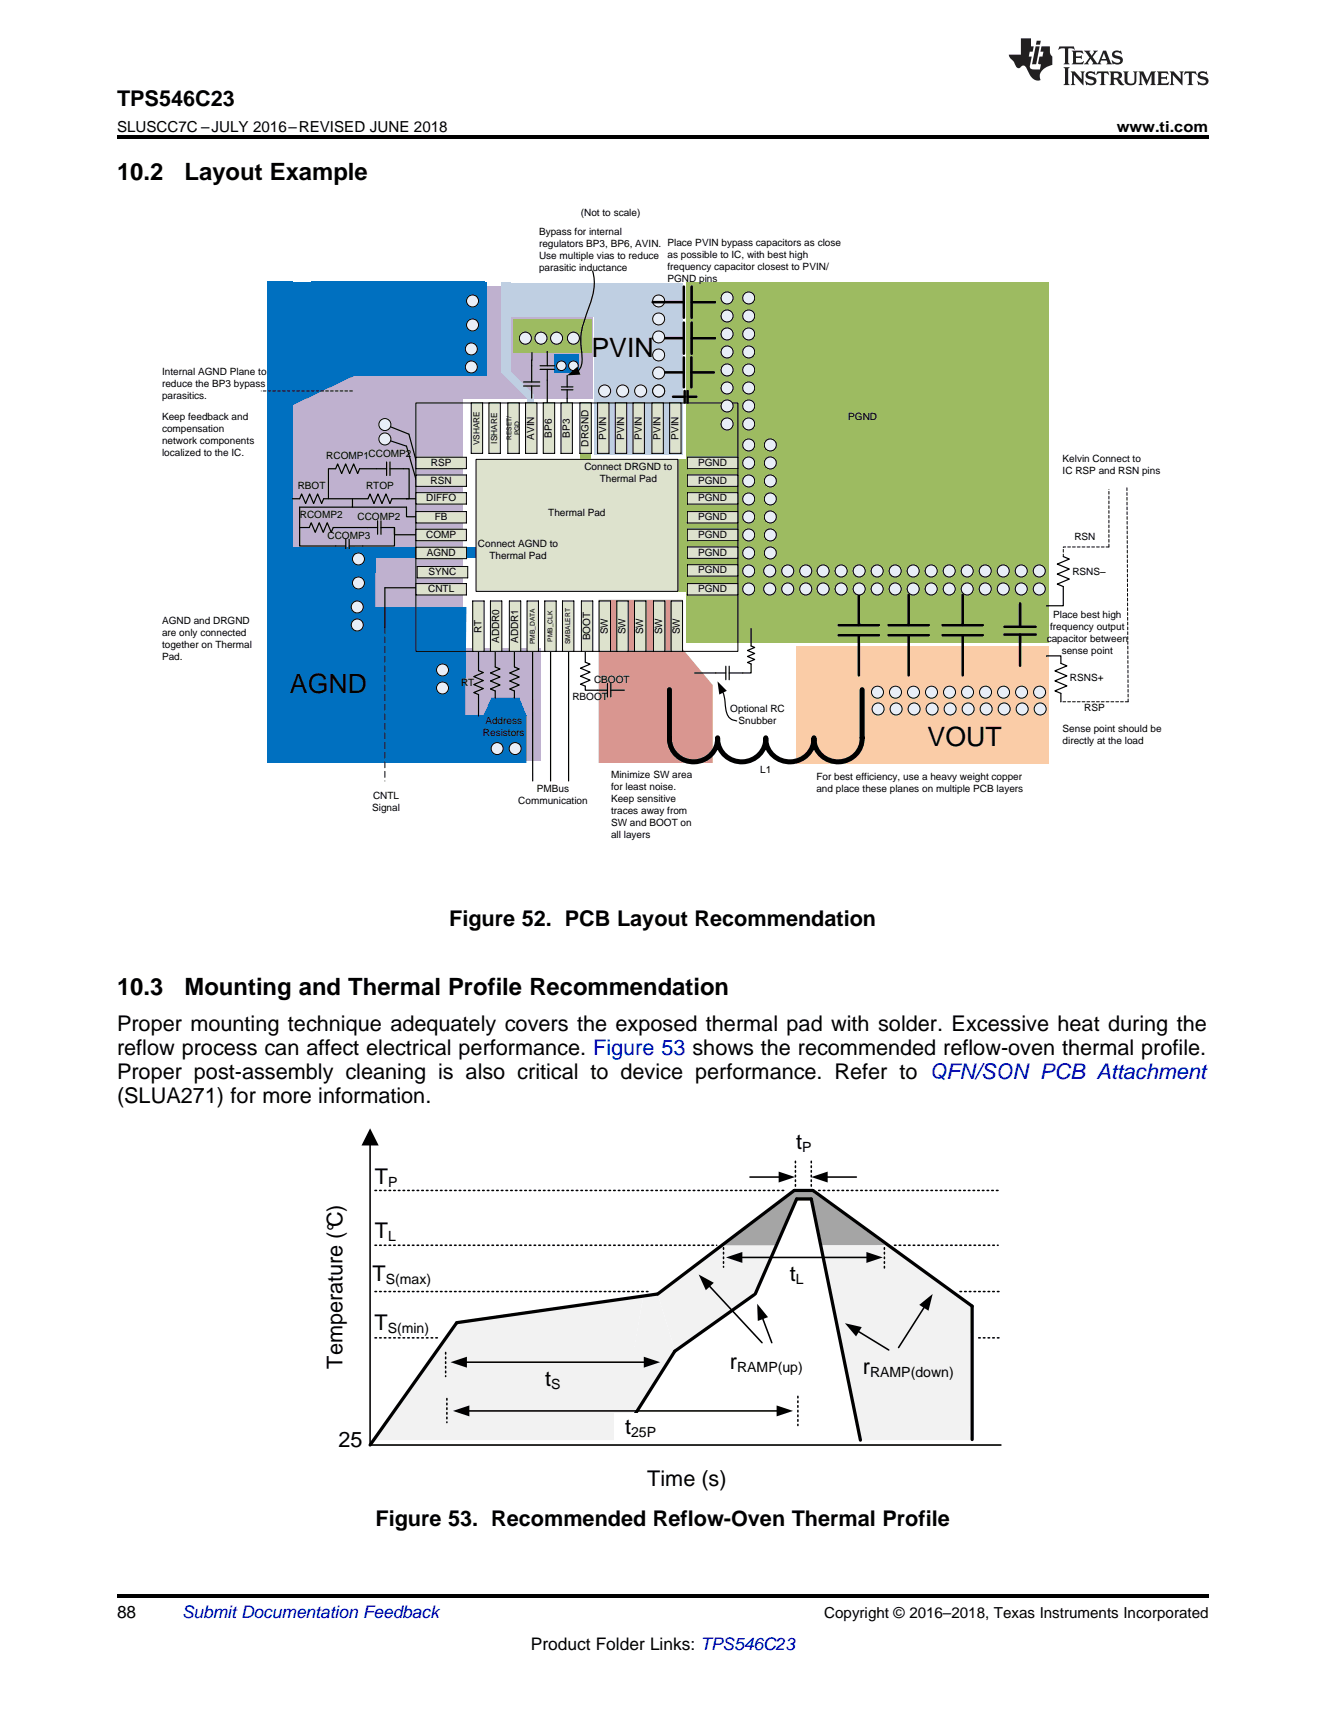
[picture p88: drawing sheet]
<svg xmlns="http://www.w3.org/2000/svg" width="216mm" height="279mm" viewBox="0 0 216 279" stroke-linecap="round" stroke-linejoin="round" font-family="sans-serif">
<defs><g id="words">
<g font-size="4.3">
<text x="96.3" y="58.1">PVIN</text>
<text x="47.2" y="112.8">AGND</text>
<text x="151" y="121.5">VOUT</text>
</g>
<g font-size="3.9">
<text x="19" y="29.3">10.2</text>
<text x="30.1" y="29.3">Layout Example</text>
<text x="19" y="162.1">10.3</text>
<text x="30.1" y="162.1">Mounting and Thermal Profile Recommendation</text>
</g>
<g font-size="3.5">
<text x="19" y="17.3">TPS546C23</text>
<text x="73.1" y="150.8">Figure 52. PCB Layout Recommendation</text>
<text x="19" y="168">Proper mounting technique adequately covers the exposed thermal pad with solder. Excessive heat during the</text>
<text x="19" y="171.9">reflow process can affect electrical performance. Figure 53 shows the recommended reflow-oven thermal profile.</text>
<text x="19" y="175.8">Proper post-assembly cleaning is also critical to device performance. Refer to QFN/SON PCB Attachment</text>
<text x="19" y="179.7">(SLUA271) for more information.</text>
<text x="129.6" y="187.3">t</text>
<text x="61.1" y="192.8">T</text>
<text x="61.1" y="201.7">T</text>
<text x="60.6" y="208.7">T</text>
<text x="128.6" y="208.7">t</text>
<text x="61" y="216.6">T</text>
<text x="55.8" y="223" transform="rotate(-90 55.8 223)">Temperature (°C)</text>
<text x="88.8" y="225.8">t</text>
<text x="118.8" y="223">r</text>
<text x="140.5" y="223.8">r</text>
<text x="101.8" y="233.7">t</text>
<text x="55.1" y="235.7">25</text>
<text x="105.4" y="242">Time (s)</text>
<text x="61.1" y="248.6">Figure 53. Recommended Reflow-Oven Thermal Profile</text>
</g>
<g font-size="2.8">
<text x="19" y="263.6">88</text>
<text x="86.4" y="268.9">Product Folder Links: TPS546C23</text>
</g>
<text font-size="2.8" fill="#0000c8" x="29.6" y="263.6">Submit Documentation Feedback</text>
<g font-size="2.5">
<text x="19" y="21.4">SLUSCC7C –JULY 2016–REVISED JUNE 2018</text>
<text x="181.8" y="21.4">www.ti.com</text>
<text x="134.2" y="263.6">Copyright © 2016–2018, Texas Instruments Incorporated</text>
</g>
<g font-size="2.3">
<text x="130.6" y="187.7">P</text>
<text x="63.2" y="193.3">P</text>
<text x="63.2" y="202.2">L</text>
<text x="62.8" y="209.2">S(max)</text>
<text x="129.6" y="209.2">L</text>
<text x="63.1" y="217.1">S(min)</text>
<text x="89.8" y="226.2">S</text>
<text x="120" y="223.5">RAMP(up)</text>
<text x="141.7" y="224.3">RAMP(down)</text>
<text x="102.8" y="234.2">25P</text>
</g>
<g font-size="1.6">
<text x="94.6" y="35.1">(Not to scale)</text>
<text x="87.8" y="38.3">Bypass for internal</text>
<text x="87.8" y="40.2">regulators BP3, BP6, AVIN. Place PVIN bypass capacitors as close</text>
<text x="108.7" y="42">as possible to IC, with best high</text>
<text x="87.8" y="42.2">Use multiple vias to reduce</text>
<text x="87.8" y="44.1">parasitic inductance</text>
<text x="108.7" y="43.9">frequency capacitor closest to PVIN/</text>
<text x="108.7" y="45.9">PGND pins</text>
<text x="26.4" y="61.1">Internal AGND Plane to</text>
<text x="26.4" y="63">reduce the BP3 bypass</text>
<text x="26.4" y="65">parasitics.</text>
<text x="26.4" y="68.4">Keep feedback and</text>
<text x="26.4" y="70.3">compensation</text>
<text x="87" y="71.7" transform="rotate(-90 87 71.7)">AVIN</text>
<text x="89.9" y="71.3" transform="rotate(-90 89.9 71.3)">BP6</text>
<text x="92.8" y="71.3" transform="rotate(-90 92.8 71.3)">BP3</text>
<text x="98.7" y="71.7" transform="rotate(-90 98.7 71.7)">PVIN</text>
<text x="101.6" y="71.7" transform="rotate(-90 101.6 71.7)">PVIN</text>
<text x="104.5" y="71.7" transform="rotate(-90 104.5 71.7)">PVIN</text>
<text x="107.6" y="71.7" transform="rotate(-90 107.6 71.7)">PVIN</text>
<text x="110.4" y="71.7" transform="rotate(-90 110.4 71.7)">PVIN</text>
<text x="138.1" y="68.4">PGND</text>
<text x="26.4" y="72.3">network components</text>
<text x="26.4" y="74.2">localized to the IC.</text>
<text x="53.1" y="74.7">RCOMP1CCOMP2</text>
<text x="70.2" y="75.9">RSP</text>
<text x="95.2" y="76.5">Connect DRGND to</text>
<text x="95.8" y="72.7" transform="rotate(-90 95.8 72.7)">DRGND</text>
<text x="113.7" y="75.9">PGND</text>
<text x="173" y="75.2">Kelvin Connect to</text>
<text x="173" y="77.2">IC RSP and RSN pins</text>
<text x="48.5" y="79.7">RBOT</text>
<text x="59.6" y="79.7">RTOP</text>
<text x="69.4" y="81.7">DIFFO</text>
<text x="70.1" y="78.8">RSN</text>
<text x="97.6" y="78.5">Thermal Pad</text>
<text x="113.7" y="78.8">PGND</text>
<text x="113.7" y="81.7">PGND</text>
<text x="48.8" y="84.4">RCOMP2</text>
<text x="53.3" y="87.8">CCOMP3</text>
<text x="58.2" y="84.7">CCOMP2</text>
<text x="69.4" y="87.6">COMP</text>
<text x="70.8" y="84.8">FB</text>
<text x="77.8" y="89.1">Connect AGND to</text>
<text x="89.3" y="84.1">Thermal Pad</text>
<text x="113.7" y="84.8">PGND</text>
<text x="113.7" y="87.6">PGND</text>
<text x="174.9" y="87.9">RSN</text>
<text x="69.5" y="90.6">AGND</text>
<text x="69.8" y="93.7">SYNC</text>
<text x="79.7" y="91">Thermal Pad</text>
<text x="113.7" y="90.5">PGND</text>
<text x="113.7" y="93.4">PGND</text>
<text x="174.6" y="93.6">RSNS±</text>
<text x="26.4" y="101.6">AGND and DRGND</text>
<text x="69.7" y="96.5">CNTL</text>
<text x="113.7" y="96.5">PGND</text>
<text x="171.5" y="100.6">Place best high</text>
<text x="26.4" y="103.6">are only connected</text>
<text x="26.4" y="105.5">together on Thermal</text>
<text x="26.4" y="107.5">Pad.</text>
<text x="78.4" y="103.1" transform="rotate(-90 78.4 103.1)">RT</text>
<text x="81.3" y="104.8" transform="rotate(-90 81.3 104.8)">ADDR0</text>
<text x="84.3" y="104.8" transform="rotate(-90 84.3 104.8)">ADDR1</text>
<text x="96.1" y="104.3" transform="rotate(-90 96.1 104.3)">BOOT</text>
<text x="99" y="103.3" transform="rotate(-90 99 103.3)">SW</text>
<text x="101.8" y="103.3" transform="rotate(-90 101.8 103.3)">SW</text>
<text x="104.7" y="103.3" transform="rotate(-90 104.7 103.3)">SW</text>
<text x="107.8" y="103.3" transform="rotate(-90 107.8 103.3)">SW</text>
<text x="110.7" y="103.3" transform="rotate(-90 110.7 103.3)">SW</text>
<text x="170.4" y="104.5">capacitor between</text>
<text x="171" y="102.6">frequency output</text>
<text x="172.9" y="106.5">sense point</text>
<text x="75.1" y="111.7">RT</text>
<text x="96.7" y="111.3">CBOOT</text>
<text x="174.2" y="111">RSNS+</text>
<text x="78.6" y="120">Resistors</text>
<text x="79" y="118">Address</text>
<text x="93.2" y="114">RBOOT</text>
<text x="118.9" y="116.1">Optional RC</text>
<text x="120.3" y="118">Snubber</text>
<text x="173" y="119.2">Sense point should be</text>
<text x="176.5" y="115.9">RSP</text>
<text x="123.8" y="125.9">L1</text>
<text x="173" y="121.2">directly at the load</text>
<text x="60.7" y="130.1">CNTL</text>
<text x="84.4" y="130.9">Communication</text>
<text x="87.4" y="129">PMBus</text>
<text x="99.5" y="126.8">Minimize SW area</text>
<text x="99.5" y="128.8">for least noise.</text>
<text x="99.5" y="130.7">Keep sensitive</text>
<text x="132.9" y="127">For best efficiency, use a heavy weight copper</text>
<text x="132.9" y="129">and place these planes on multiple PCB layers</text>
<text x="60.6" y="132.1">Signal</text>
<text x="99.5" y="132.7">traces away from</text>
<text x="99.5" y="134.6">SW and BOOT on</text>
<text x="99.5" y="136.6">all layers</text>
</g>
<g font-size="1.4">
<text x="78.1" y="72.5" transform="rotate(-90 78.1 72.5)">VSHARE</text>
<text x="80.9" y="72.3" transform="rotate(-90 80.9 72.3)">ISHARE</text>
</g>
<g font-size="1.1">
<text x="83.3" y="71.7" transform="rotate(-90 83.3 71.7)">RESET/</text>
<text x="84.6" y="70.9" transform="rotate(-90 84.6 70.9)">PGD</text>
<text x="87.1" y="104.9" transform="rotate(-90 87.1 104.9)">PMB_DATA</text>
<text x="90" y="104.5" transform="rotate(-90 90 104.5)">PMB_CLK</text>
<text x="92.8" y="104.9" transform="rotate(-90 92.8 104.9)">SMBALERT</text>
</g>
</g></defs>
<path d="M19 259.7h177.8v.5h-177.8z" fill="#000"/>
<path d="M132.1 189.2v4.2" fill="none" stroke="#000" stroke-width=".25" stroke-dasharray=".3 .5"/>
<g fill="#f2f2f2">
<path d="M133.7 202.4h8.9l15.7 32.2h-18.2z" fill-rule="evenodd"/>
<path d="M111.9 207.2l6.1-4.5 8.1 .2-3.1 7.9z" fill-rule="evenodd"/>
</g>
<g fill="#a5a5a5">
<path d="M132.5 194.3l11.7 8.6h-10.3l-1.8-7.8z" fill-rule="evenodd"/>
<path d="M129.3 194.1h3.2v1.2h-3.2z" fill-rule="evenodd"/>
<path d="M117.8 202.9l11.5-8.8 .4 1.2-3.6 7.6z" fill-rule="evenodd"/>
</g>
<g fill="#f2f2f2">
<path d="M133.7 202.9h10.7l13.7 9.9-.2 21.8z" fill-rule="evenodd"/>
<path d="M107.1 210.8l10.3-7.9 5.6 7.9-13.1 9.1z" fill-rule="evenodd"/>
<path d="M104.7 211.4l2.4-.6 2.8 9.1-9.2 13.9z" fill-rule="evenodd"/>
<path d="M74.5 215.6l30.2-4.4-4 23.4h-39.6z" fill-rule="evenodd"/>
</g>
<path d="M60.3 235.4h102.7" fill="none" stroke="#000" stroke-width=".26"/>
<path d="M132.3 193.9h-3l-22.2 16.9M132.4 194l25.9 18.8v21.7M74.3 215.6l-14 19.8M107 210.8l-32.7 4.7M122.8 210.9l-12.9 9.2-9.2 14.5M123 210.8l6.7-15.5h2.4l8 39.3" fill="none" stroke="#000" stroke-width=".53"/>
<path d="M61.1 193.9h66.8M61.1 218h10.6M61.1 210.4h44.8M61.1 202.9h55.6M117.8 203.3v3.1M144 203.3v3.4M72.8 227.8v4" fill="none" stroke="#000" stroke-width=".25" stroke-dasharray=".3 .5"/>
<path d="M75.8 221.9h29.2M76.2 229.9h50.5" fill="none" stroke="#000" stroke-width=".25"/>
<path d="M73.4 221.9l2.6-.9v1.8zM73.8 229.9l2.6-.9v1.7zM104.8 221l2.7 .9-2.7 .9zM126.5 229l2.6 .9-2.6 .8z" fill="#000"/>
<path d="M116.9 219.8h15.7v4.2h-15.7z" fill-rule="evenodd" fill="#fff"/>
<path d="M120.6 204.9h20.7" fill="none" stroke="#000" stroke-width=".25"/>
<path d="M118.2 204.9l2.7-.9v1.7zM141.1 204l2.6 .9-2.6 .8z" fill="#000"/>
<path d="M99.9 230.3h8.8v4.7h-8.8z" fill-rule="evenodd" fill="#fff"/>
<path d="M129.5 189.2v4.1" fill="none" stroke="#000" stroke-width=".25" stroke-dasharray=".3 .5"/>
<path d="M122.1 191.8h4.9" fill="none" stroke="#000" stroke-width=".25"/>
<path d="M126.8 190.9l2.6 .9-2.6 .8z" fill="#000"/>
<path d="M126.9 183.8h8v4.8h-8z" fill-rule="evenodd" fill="#fff"/>
<path d="M134.5 191.8h4.9" fill="none" stroke="#000" stroke-width=".25"/>
<path d="M132.1 191.8l2.7-.9v1.7z" fill="#000"/>
<path d="M126.5 205.3h6.4v4.7h-6.4z" fill-rule="evenodd" fill="#fff"/>
<path d="M133.3 193.9h29.4M145.6 202.9h16.9M162.7 210.4h-6.4M162.7 218h-3.6M72.6 220.3v4M129.9 227.5v4.7" fill="none" stroke="#000" stroke-width=".25" stroke-dasharray=".3 .5"/>
<path d="M60.3 186.3v49.1M115.4 209.4l8.7 9.3M124.1 214.7l1.6 4M139.7 216.8l5 3.1M150.5 212.9l-4.2 6.6" fill="none" stroke="#000" stroke-width=".25"/>
<path d="M60.3 183.8l1.4 2.8h-2.8zM113.8 207.6l2.4 1.4-1.3 1.2zM123.3 212.4l1.8 2.2-1.7 .6zM137.6 215.6l2.7 .6-.9 1.5zM149.7 212.6l2.2-1.8-.7 2.7z" fill="#000"/>
<g fill="#bfb1cf">
<path d="M49.6 105.5h38.5v18.4h-38.5z" fill-rule="evenodd"/>
<path d="M46.7 58.7h28.7v45.1h-28.7z" fill-rule="evenodd"/>
<path d="M45.2 46.7h51.3v18.4h-51.3z" fill-rule="evenodd"/>
</g>
<circle cx="93.9" cy="85.8" r=".98" fill="#e8eef7"/>
<circle cx="93.9" cy="85.8" r=".98" fill="none" stroke="#000" stroke-width=".16"/>
<circle cx="98.7" cy="85.8" r=".98" fill="#e8eef7"/>
<circle cx="98.7" cy="85.8" r=".98" fill="none" stroke="#000" stroke-width=".16"/>
<path d="M107.2 74.8h5.7v21.5h-5.7z" fill-rule="evenodd" fill="#9dbb61"/>
<path d="M129.7 105.3h41.1v19.2h-41.1z" fill-rule="evenodd" fill="#facca7"/>
<path d="M90.2 57.8h3.9v3h-3.9z" fill-rule="evenodd" fill="#0070c0"/>
<path d="M96.8 46.1h14.4v28h-14.4z" fill-rule="evenodd" fill="#bfcfe2"/>
<g fill="#9dbb61">
<path d="M83.6 52h12.7v5.4h-12.7z" fill-rule="evenodd"/>
<path d="M111.7 46.1h59.1v58.7h-59.1z" fill-rule="evenodd"/>
</g>
<path d="M57.4 89.1h21.5v1.8h-21.5z" fill-rule="evenodd" fill="#0070c0"/>
<path d="M85.9 64.3h1v3.3h-1z" fill-rule="evenodd" fill="#bfcfe2"/>
<path d="M94.5 65.6h1.8v11.8h-1.8z" fill-rule="evenodd" fill="#9dbb61"/>
<path d="M97.5 97.7h13.7v8l4.8 5.9v12.7h-18.5z" fill-rule="evenodd" fill="#d99690"/>
<g fill="none" stroke="#000" stroke-width=".2">
<path d="M87.9 59.6h2.4M89.1 57.2v2.4M87.9 60.2h2.4M89.1 60.2l-.1 5.4M91.4 63h1.9M91.4 63.5h1.9M92.3 63.5l.1 2.1M92.3 61.2v1.8M80.6 108.7l.8 .3-1.5 .6 1.5 .7-1.5 .6 1.5 .7-1.5 .6 .7 .4M83.8 108.7l.7 .3-1.5 .6 1.5 .7-1.5 .6 1.5 .7-1.5 .6 .8 .4M95.3 106.1v1.8l.8 .3-1.6 .7 1.6 .6-1.6 .7 1.6 .6-1.6 .7 .8 .3v.6h3.6M98.9 111.3v2.2"/>
<path d="M99.5 111.3v2.2M99.5 112.4h2.2M116.5 109.6h1.7M118.2 108.5v2.2M118.7 108.5v2.2M122.3 102.4v2.8l.6 .3-1.2 .5 1.2 .5-1.2 .4 1.2 .5-1.2 .5 .6 .3v1.4h-3.6"/>
</g>
<path d="M109 112.4v7.8a3.9 3.9 0 0 0 3.9 3.9 3.9 3.9 0 0 0 3.9-3.9 3.9 3.9 0 0 0 4 3.9 3.9 3.9 0 0 0 3.9-3.9 3.9 3.9 0 0 0 3.9 3.9 3.9 3.9 0 0 0 3.9-3.9 3.9 3.9 0 0 0 3.9 3.9 3.9 3.9 0 0 0 4-3.9v-7.8" fill="none" stroke="#000" stroke-width=".81"/>
<circle cx="62.7" cy="69.2" r=".98" fill="#e8eef7"/>
<circle cx="62.7" cy="69.2" r=".98" fill="none" stroke="#000" stroke-width=".16"/>
<path d="M54.7 76.4l.3-.8 .6 1.5 .7-1.5 .6 1.5 .7-1.5 .6 1.5 .4-.7h4.3M62.9 75.3v2.2M63.5 75.3v2.2M63.5 76.4h2.2M66.6 70.7l1.1 4.3M48.8 81.3l.3-.8 .7 1.5 .6-1.5 .7 1.5 .6-1.5 .7 1.5 .3-.7h7.2l.3-.8 .7 1.5 .6-1.5 .7 1.5 .6-1.5 .7 1.5 .3-.7M50.3 85.9l.4-.7 .6 1.5 .7-1.5 .6 1.5 .7-1.5 .6 1.5 .4-.8M59.8 85.9h1.7M61.5 84.8v2.2M62 84.8v2.2M62 85.9h2.2M64.2 87.1h3.5" fill="none" stroke="#000" stroke-width=".2"/>
<path d="M43.5 89.1h14.5l1.1 3.9h2v5.9h14.8l-.2 17.6h10v7.8h-42.2z" fill-rule="evenodd" fill="#0070c0"/>
<path d="M62.7 95.8l-.1 6.4M77.9 109.2l.8 .4-1.6 .6 1.6 .7-1.6 .6 1.6 .7-1.6 .6 .8 .4M81 106.1h-.4v2.6M83.8 106.1v2.6" fill="none" stroke="#000" stroke-width=".2"/>
<path d="M80 113.6h4.5l1.2 3h-7z" fill-rule="evenodd" fill="#0070c0"/>
<path d="M62.7 95.8h5M173.1 90.7l1 .4-2 .8 2 .8-2 .8 2 .8-2 .9 1 .4v3.1h-2.7M77.9 106.1v3.1M80.6 112.6v1.1M83.8 112.6v1.1M170.4 106.9h2.3v1.2l1 .4-1.9 .8 1.9 .8-1.9 .8 1.9 .8-1.9 .9 .9 .4v1.3" fill="none" stroke="#000" stroke-width=".2"/>
<path d="M62.7 102.2v25" fill="none" stroke="#000" stroke-width=".16" stroke-dasharray="1 .6"/>
<path d="M106.3 55.1h5M111.3 52.6v5M111.3 58.2v4.9M112.6 58.2v4.9M112.6 52.6v5M112.6 55.1h3.8M106.5 60.7h4.8M112.6 60.7h3.6M139.8 96.9v4.9M136.6 103.5h6.5M136.6 101.8h6.5M139.8 103.5v6.5" fill="none" stroke="#000" stroke-width=".41"/>
<g fill="#bfcfe2">
<path d="M82.6 46.1h14.7v5.5h-14.7z" fill-rule="evenodd"/>
<path d="M81.6 46.1h1.6v14.7h-1.6z" fill-rule="evenodd"/>
<path d="M81.6 60.7l.9-.9 4.4 4.5-.8 .8z" fill-rule="evenodd"/>
</g>
<circle cx="88.1" cy="55.1" r=".98" fill="#e8eef7"/>
<circle cx="88.1" cy="55.1" r=".98" fill="none" stroke="#000" stroke-width=".16"/>
<circle cx="90.6" cy="55.1" r=".98" fill="#e8eef7"/>
<circle cx="90.6" cy="55.1" r=".98" fill="none" stroke="#000" stroke-width=".16"/>
<circle cx="93.4" cy="59.6" r=".78" fill="#e8eef7"/>
<circle cx="93.4" cy="59.6" r=".78" fill="none" stroke="#000" stroke-width=".16"/>
<circle cx="93.4" cy="55.1" r=".98" fill="#e8eef7"/>
<circle cx="93.4" cy="55.1" r=".98" fill="none" stroke="#000" stroke-width=".16"/>
<circle cx="91.4" cy="59.6" r=".78" fill="#e8eef7"/>
<circle cx="91.4" cy="59.6" r=".78" fill="none" stroke="#000" stroke-width=".16"/>
<g fill="#0070c0">
<path d="M47.4 59.4l11.2 1.4-13.9 6.6z"/>
<path d="M43.5 45.9h4.1v46.1h-4.1z" fill-rule="evenodd"/>
<path d="M46.4 45.9h32.9v15.3h-32.9z" fill-rule="evenodd"/>
</g>
<path d="M62.7 71.5l3.5 1.2M63.6 69.6l3 1.1" fill="none" stroke="#000" stroke-width=".2"/>
<circle cx="76.7" cy="56.9" r=".98" fill="#e8eef7"/>
<circle cx="76.7" cy="56.9" r=".98" fill="none" stroke="#000" stroke-width=".16"/>
<path d="M50.7 45.9h28.2v9h-28.2z" fill-rule="evenodd" fill="#0070c0"/>
<circle cx="76.7" cy="59.8" r=".98" fill="#e8eef7"/>
<circle cx="76.7" cy="59.8" r=".98" fill="none" stroke="#000" stroke-width=".16"/>
<path d="M65.7 76.4h.9v4.9h-.4M47.6 81.3h1.2M54.3 85.9h5.5" fill="none" stroke="#000" stroke-width=".2"/>
<circle cx="134" cy="96" r=".98" fill="#e8eef7"/>
<circle cx="134" cy="96" r=".98" fill="none" stroke="#000" stroke-width=".16"/>
<circle cx="137" cy="96" r=".98" fill="#e8eef7"/>
<circle cx="137" cy="96" r=".98" fill="none" stroke="#000" stroke-width=".16"/>
<circle cx="139.9" cy="96" r=".98" fill="#e8eef7"/>
<circle cx="139.9" cy="96" r=".98" fill="none" stroke="#000" stroke-width=".16"/>
<circle cx="142.8" cy="96" r=".98" fill="#e8eef7"/>
<circle cx="142.8" cy="96" r=".98" fill="none" stroke="#000" stroke-width=".16"/>
<circle cx="145.8" cy="96" r=".98" fill="#e8eef7"/>
<circle cx="145.8" cy="96" r=".98" fill="none" stroke="#000" stroke-width=".16"/>
<circle cx="148.7" cy="96" r=".98" fill="#e8eef7"/>
<circle cx="148.7" cy="96" r=".98" fill="none" stroke="#000" stroke-width=".16"/>
<circle cx="151.6" cy="96" r=".98" fill="#e8eef7"/>
<circle cx="151.6" cy="96" r=".98" fill="none" stroke="#000" stroke-width=".16"/>
<circle cx="154.6" cy="96" r=".98" fill="#e8eef7"/>
<circle cx="154.6" cy="96" r=".98" fill="none" stroke="#000" stroke-width=".16"/>
<circle cx="157.5" cy="96" r=".98" fill="#e8eef7"/>
<circle cx="157.5" cy="96" r=".98" fill="none" stroke="#000" stroke-width=".16"/>
<circle cx="160.4" cy="96" r=".98" fill="#e8eef7"/>
<circle cx="160.4" cy="96" r=".98" fill="none" stroke="#000" stroke-width=".16"/>
<circle cx="163.4" cy="96" r=".98" fill="#e8eef7"/>
<circle cx="163.4" cy="96" r=".98" fill="none" stroke="#000" stroke-width=".16"/>
<circle cx="166.3" cy="96" r=".98" fill="#e8eef7"/>
<circle cx="166.3" cy="96" r=".98" fill="none" stroke="#000" stroke-width=".16"/>
<circle cx="121.9" cy="66.1" r=".98" fill="#e8eef7"/>
<circle cx="121.9" cy="66.1" r=".98" fill="none" stroke="#000" stroke-width=".16"/>
<circle cx="121.9" cy="63.2" r=".98" fill="#e8eef7"/>
<circle cx="121.9" cy="63.2" r=".98" fill="none" stroke="#000" stroke-width=".16"/>
<path d="M180.6 89.1h-7.5v1.6M183.7 114.3h-11" fill="none" stroke="#000" stroke-width=".16" stroke-dasharray=".5 .3"/>
<circle cx="107.2" cy="57.8" r=".98" fill="#e8eef7"/>
<circle cx="107.2" cy="57.8" r=".98" fill="none" stroke="#000" stroke-width=".16"/>
<circle cx="107.2" cy="60.8" r=".98" fill="#e8eef7"/>
<circle cx="107.2" cy="60.8" r=".98" fill="none" stroke="#000" stroke-width=".16"/>
<circle cx="107.2" cy="54.9" r=".98" fill="#e8eef7"/>
<circle cx="107.2" cy="54.9" r=".98" fill="none" stroke="#000" stroke-width=".16"/>
<circle cx="107.2" cy="52" r=".98" fill="#e8eef7"/>
<circle cx="107.2" cy="52" r=".98" fill="none" stroke="#000" stroke-width=".16"/>
<circle cx="98.4" cy="63.7" r=".98" fill="#e8eef7"/>
<circle cx="98.4" cy="63.7" r=".98" fill="none" stroke="#000" stroke-width=".16"/>
<circle cx="101.4" cy="63.7" r=".98" fill="#e8eef7"/>
<circle cx="101.4" cy="63.7" r=".98" fill="none" stroke="#000" stroke-width=".16"/>
<circle cx="104.3" cy="63.7" r=".98" fill="#e8eef7"/>
<circle cx="104.3" cy="63.7" r=".98" fill="none" stroke="#000" stroke-width=".16"/>
<circle cx="107.2" cy="63.7" r=".98" fill="#e8eef7"/>
<circle cx="107.2" cy="63.7" r=".98" fill="none" stroke="#000" stroke-width=".16"/>
<circle cx="107.2" cy="63.7" r=".98" fill="#e8eef7"/>
<circle cx="107.2" cy="63.7" r=".98" fill="none" stroke="#000" stroke-width=".16"/>
<path d="M96.5 44.1a9.4 9.4 0 0 1-.7 6.2 12.5 12.5 0 0 0-1 7.9 2.66 2.66 0 0 1-.7 2.3M54.7 76.4h-1.2v4.9M48.8 82.6v6.4h7.5M48.8 85.9h1.5M56.3 87.9v2.2M56.9 87.9v2.2M64.2 85.9v3.1h-7.3M66.2 82.6v1.6h1.5M86.7 106.1v21.1M89.6 106.1v21.1M92.6 106.1v21.1M117.7 112.7l.3 1.2a6.5 6.5 0 0 0 .7 2.9l.3 .3 .9 .4" fill="none" stroke="#000" stroke-width=".2"/>
<path d="M92.3 61.2l1.7-1.4 .5 1.2zM116.8 111l1.5 1.5-1.2 .7z" fill="#000"/>
<path d="M180.6 89.1v-9.4M183.7 114.3l-.2-35" fill="none" stroke="#000" stroke-width=".16" stroke-dasharray=".5 .3"/>
<circle cx="76.9" cy="49" r=".98" fill="#e8eef7"/>
<circle cx="76.9" cy="49" r=".98" fill="none" stroke="#000" stroke-width=".16"/>
<circle cx="76.9" cy="52.9" r=".98" fill="#e8eef7"/>
<g fill="none" stroke="#000" stroke-width=".16">
<path d="M67.7 65.6h52.4v40.5h-52.4z"/>
<circle cx="76.9" cy="52.9" r=".98"/>
</g>
<path d="M63.8 81.3h3.9" fill="none" stroke="#000" stroke-width=".2"/>
<circle cx="107.2" cy="49" r=".98" fill="#e8eef7"/>
<circle cx="107.2" cy="49" r=".98" fill="none" stroke="#000" stroke-width=".16"/>
<circle cx="121.9" cy="57.3" r=".98" fill="#e8eef7"/>
<circle cx="121.9" cy="57.3" r=".98" fill="none" stroke="#000" stroke-width=".16"/>
<circle cx="121.9" cy="60.3" r=".98" fill="#e8eef7"/>
<circle cx="121.9" cy="60.3" r=".98" fill="none" stroke="#000" stroke-width=".16"/>
<circle cx="121.9" cy="54.4" r=".98" fill="#e8eef7"/>
<circle cx="121.9" cy="54.4" r=".98" fill="none" stroke="#000" stroke-width=".16"/>
<circle cx="121.9" cy="51.5" r=".98" fill="#e8eef7"/>
<circle cx="121.9" cy="51.5" r=".98" fill="none" stroke="#000" stroke-width=".16"/>
<circle cx="121.9" cy="48.5" r=".98" fill="#e8eef7"/>
<circle cx="121.9" cy="48.5" r=".98" fill="none" stroke="#000" stroke-width=".16"/>
<circle cx="121.9" cy="69.1" r=".98" fill="#e8eef7"/>
<circle cx="121.9" cy="69.1" r=".98" fill="none" stroke="#000" stroke-width=".16"/>
<circle cx="134" cy="93" r=".98" fill="#e8eef7"/>
<circle cx="134" cy="93" r=".98" fill="none" stroke="#000" stroke-width=".16"/>
<circle cx="137" cy="93" r=".98" fill="#e8eef7"/>
<circle cx="137" cy="93" r=".98" fill="none" stroke="#000" stroke-width=".16"/>
<circle cx="139.9" cy="93" r=".98" fill="#e8eef7"/>
<circle cx="139.9" cy="93" r=".98" fill="none" stroke="#000" stroke-width=".16"/>
<circle cx="142.8" cy="93" r=".98" fill="#e8eef7"/>
<circle cx="142.8" cy="93" r=".98" fill="none" stroke="#000" stroke-width=".16"/>
<circle cx="145.8" cy="93" r=".98" fill="#e8eef7"/>
<circle cx="145.8" cy="93" r=".98" fill="none" stroke="#000" stroke-width=".16"/>
<circle cx="148.7" cy="93" r=".98" fill="#e8eef7"/>
<circle cx="148.7" cy="93" r=".98" fill="none" stroke="#000" stroke-width=".16"/>
<circle cx="151.6" cy="93" r=".98" fill="#e8eef7"/>
<circle cx="151.6" cy="93" r=".98" fill="none" stroke="#000" stroke-width=".16"/>
<circle cx="154.6" cy="93" r=".98" fill="#e8eef7"/>
<circle cx="154.6" cy="93" r=".98" fill="none" stroke="#000" stroke-width=".16"/>
<circle cx="157.5" cy="93" r=".98" fill="#e8eef7"/>
<circle cx="157.5" cy="93" r=".98" fill="none" stroke="#000" stroke-width=".16"/>
<circle cx="160.4" cy="93" r=".98" fill="#e8eef7"/>
<circle cx="160.4" cy="93" r=".98" fill="none" stroke="#000" stroke-width=".16"/>
<circle cx="163.4" cy="93" r=".98" fill="#e8eef7"/>
<circle cx="163.4" cy="93" r=".98" fill="none" stroke="#000" stroke-width=".16"/>
<circle cx="166.3" cy="93" r=".98" fill="#e8eef7"/>
<circle cx="166.3" cy="93" r=".98" fill="none" stroke="#000" stroke-width=".16"/>
<circle cx="143" cy="115.5" r=".98" fill="#e8eef7"/>
<circle cx="143" cy="115.5" r=".98" fill="none" stroke="#000" stroke-width=".16"/>
<circle cx="145.9" cy="115.5" r=".98" fill="#e8eef7"/>
<circle cx="145.9" cy="115.5" r=".98" fill="none" stroke="#000" stroke-width=".16"/>
<circle cx="148.8" cy="115.5" r=".98" fill="#e8eef7"/>
<circle cx="148.8" cy="115.5" r=".98" fill="none" stroke="#000" stroke-width=".16"/>
<circle cx="151.8" cy="115.5" r=".98" fill="#e8eef7"/>
<circle cx="151.8" cy="115.5" r=".98" fill="none" stroke="#000" stroke-width=".16"/>
<circle cx="154.7" cy="115.5" r=".98" fill="#e8eef7"/>
<circle cx="154.7" cy="115.5" r=".98" fill="none" stroke="#000" stroke-width=".16"/>
<circle cx="157.6" cy="115.5" r=".98" fill="#e8eef7"/>
<circle cx="157.6" cy="115.5" r=".98" fill="none" stroke="#000" stroke-width=".16"/>
<circle cx="160.6" cy="115.5" r=".98" fill="#e8eef7"/>
<circle cx="160.6" cy="115.5" r=".98" fill="none" stroke="#000" stroke-width=".16"/>
<circle cx="163.5" cy="115.5" r=".98" fill="#e8eef7"/>
<circle cx="163.5" cy="115.5" r=".98" fill="none" stroke="#000" stroke-width=".16"/>
<circle cx="166.4" cy="115.5" r=".98" fill="#e8eef7"/>
<circle cx="166.4" cy="115.5" r=".98" fill="none" stroke="#000" stroke-width=".16"/>
<circle cx="169.4" cy="115.5" r=".98" fill="#e8eef7"/>
<circle cx="169.4" cy="115.5" r=".98" fill="none" stroke="#000" stroke-width=".16"/>
<circle cx="142.9" cy="112.8" r=".98" fill="#e8eef7"/>
<circle cx="142.9" cy="112.8" r=".98" fill="none" stroke="#000" stroke-width=".16"/>
<circle cx="145.8" cy="112.8" r=".98" fill="#e8eef7"/>
<circle cx="145.8" cy="112.8" r=".98" fill="none" stroke="#000" stroke-width=".16"/>
<circle cx="148.7" cy="112.8" r=".98" fill="#e8eef7"/>
<circle cx="148.7" cy="112.8" r=".98" fill="none" stroke="#000" stroke-width=".16"/>
<circle cx="151.7" cy="112.8" r=".98" fill="#e8eef7"/>
<circle cx="151.7" cy="112.8" r=".98" fill="none" stroke="#000" stroke-width=".16"/>
<circle cx="154.6" cy="112.8" r=".98" fill="#e8eef7"/>
<circle cx="154.6" cy="112.8" r=".98" fill="none" stroke="#000" stroke-width=".16"/>
<circle cx="157.5" cy="112.8" r=".98" fill="#e8eef7"/>
<circle cx="157.5" cy="112.8" r=".98" fill="none" stroke="#000" stroke-width=".16"/>
<circle cx="160.5" cy="112.8" r=".98" fill="#e8eef7"/>
<circle cx="160.5" cy="112.8" r=".98" fill="none" stroke="#000" stroke-width=".16"/>
<circle cx="163.4" cy="112.8" r=".98" fill="#e8eef7"/>
<circle cx="163.4" cy="112.8" r=".98" fill="none" stroke="#000" stroke-width=".16"/>
<circle cx="166.3" cy="112.8" r=".98" fill="#e8eef7"/>
<circle cx="166.3" cy="112.8" r=".98" fill="none" stroke="#000" stroke-width=".16"/>
<circle cx="169.3" cy="112.8" r=".98" fill="#e8eef7"/>
<circle cx="169.3" cy="112.8" r=".98" fill="none" stroke="#000" stroke-width=".16"/>
<circle cx="169.2" cy="96" r=".98" fill="#e8eef7"/>
<circle cx="169.2" cy="96" r=".98" fill="none" stroke="#000" stroke-width=".16"/>
<circle cx="169.2" cy="93" r=".98" fill="#e8eef7"/>
<circle cx="169.2" cy="93" r=".98" fill="none" stroke="#000" stroke-width=".16"/>
<circle cx="118.4" cy="66.1" r=".98" fill="#e8eef7"/>
<circle cx="118.4" cy="66.1" r=".98" fill="none" stroke="#000" stroke-width=".16"/>
<circle cx="118.4" cy="63.2" r=".98" fill="#e8eef7"/>
<circle cx="118.4" cy="63.2" r=".98" fill="none" stroke="#000" stroke-width=".16"/>
<circle cx="118.4" cy="57.3" r=".98" fill="#e8eef7"/>
<circle cx="118.4" cy="57.3" r=".98" fill="none" stroke="#000" stroke-width=".16"/>
<circle cx="118.4" cy="60.3" r=".98" fill="#e8eef7"/>
<circle cx="118.4" cy="60.3" r=".98" fill="none" stroke="#000" stroke-width=".16"/>
<circle cx="118.4" cy="54.4" r=".98" fill="#e8eef7"/>
<circle cx="118.4" cy="54.4" r=".98" fill="none" stroke="#000" stroke-width=".16"/>
<circle cx="118.4" cy="51.5" r=".98" fill="#e8eef7"/>
<circle cx="118.4" cy="51.5" r=".98" fill="none" stroke="#000" stroke-width=".16"/>
<circle cx="118.4" cy="48.5" r=".98" fill="#e8eef7"/>
<circle cx="118.4" cy="48.5" r=".98" fill="none" stroke="#000" stroke-width=".16"/>
<circle cx="118.4" cy="69.1" r=".98" fill="#e8eef7"/>
<circle cx="118.4" cy="69.1" r=".98" fill="none" stroke="#000" stroke-width=".16"/>
<path d="M86.6 59.6v2.6M85.2 62.2h2.7M85.2 62.9h2.7M86.6 62.9v2" fill="none" stroke="#000" stroke-width=".2"/>
<circle cx="85.5" cy="55.1" r=".98" fill="#e8eef7"/>
<circle cx="85.5" cy="55.1" r=".98" fill="none" stroke="#000" stroke-width=".16"/>
<g fill="none" stroke="#000" stroke-width=".41">
<path d="M106.3 49.2h5M111.3 46.7v5.1M112.6 46.7v5.1M112.6 49.2h3.8M148 96.9v4.9M156.8 96.9v4.9M166.1 98.3v3.8M144.7 103.5h6.5M144.7 101.8h6.5M148 103.5v6.5M153.5 103.5h6.5M153.5 101.8h6.5"/>
<path d="M156.8 103.5v6.5M163.5 103.4h5.1M163.5 102.1h5.1M166.1 103.4v5.1"/>
</g>
<circle cx="121.9" cy="90.1" r=".98" fill="#e8eef7"/>
<circle cx="121.9" cy="90.1" r=".98" fill="none" stroke="#000" stroke-width=".16"/>
<circle cx="121.9" cy="87.2" r=".98" fill="#e8eef7"/>
<circle cx="121.9" cy="87.2" r=".98" fill="none" stroke="#000" stroke-width=".16"/>
<circle cx="121.9" cy="81.3" r=".98" fill="#e8eef7"/>
<circle cx="121.9" cy="81.3" r=".98" fill="none" stroke="#000" stroke-width=".16"/>
<circle cx="121.9" cy="84.2" r=".98" fill="#e8eef7"/>
<circle cx="121.9" cy="84.2" r=".98" fill="none" stroke="#000" stroke-width=".16"/>
<circle cx="121.9" cy="78.4" r=".98" fill="#e8eef7"/>
<circle cx="121.9" cy="78.4" r=".98" fill="none" stroke="#000" stroke-width=".16"/>
<circle cx="121.9" cy="75.4" r=".98" fill="#e8eef7"/>
<circle cx="121.9" cy="75.4" r=".98" fill="none" stroke="#000" stroke-width=".16"/>
<circle cx="121.9" cy="72.5" r=".98" fill="#e8eef7"/>
<circle cx="121.9" cy="72.5" r=".98" fill="none" stroke="#000" stroke-width=".16"/>
<circle cx="121.9" cy="93" r=".98" fill="#e8eef7"/>
<circle cx="121.9" cy="93" r=".98" fill="none" stroke="#000" stroke-width=".16"/>
<circle cx="121.9" cy="96" r=".98" fill="#e8eef7"/>
<circle cx="121.9" cy="96" r=".98" fill="none" stroke="#000" stroke-width=".16"/>
<circle cx="125.3" cy="96" r=".98" fill="#e8eef7"/>
<circle cx="125.3" cy="96" r=".98" fill="none" stroke="#000" stroke-width=".16"/>
<circle cx="128.3" cy="96" r=".98" fill="#e8eef7"/>
<circle cx="128.3" cy="96" r=".98" fill="none" stroke="#000" stroke-width=".16"/>
<circle cx="131.2" cy="96" r=".98" fill="#e8eef7"/>
<circle cx="131.2" cy="96" r=".98" fill="none" stroke="#000" stroke-width=".16"/>
<circle cx="125.3" cy="93" r=".98" fill="#e8eef7"/>
<circle cx="125.3" cy="93" r=".98" fill="none" stroke="#000" stroke-width=".16"/>
<circle cx="128.3" cy="93" r=".98" fill="#e8eef7"/>
<circle cx="128.3" cy="93" r=".98" fill="none" stroke="#000" stroke-width=".16"/>
<circle cx="131.2" cy="93" r=".98" fill="#e8eef7"/>
<circle cx="131.2" cy="93" r=".98" fill="none" stroke="#000" stroke-width=".16"/>
<circle cx="125.4" cy="87.2" r=".98" fill="#e8eef7"/>
<circle cx="125.4" cy="87.2" r=".98" fill="none" stroke="#000" stroke-width=".16"/>
<circle cx="125.4" cy="84.2" r=".98" fill="#e8eef7"/>
<circle cx="125.4" cy="84.2" r=".98" fill="none" stroke="#000" stroke-width=".16"/>
<circle cx="125.4" cy="78.4" r=".98" fill="#e8eef7"/>
<circle cx="125.4" cy="78.4" r=".98" fill="none" stroke="#000" stroke-width=".16"/>
<circle cx="125.4" cy="81.3" r=".98" fill="#e8eef7"/>
<circle cx="125.4" cy="81.3" r=".98" fill="none" stroke="#000" stroke-width=".16"/>
<circle cx="125.4" cy="75.4" r=".98" fill="#e8eef7"/>
<circle cx="125.4" cy="75.4" r=".98" fill="none" stroke="#000" stroke-width=".16"/>
<circle cx="125.4" cy="72.5" r=".98" fill="#e8eef7"/>
<circle cx="125.4" cy="72.5" r=".98" fill="none" stroke="#000" stroke-width=".16"/>
<circle cx="125.4" cy="90.1" r=".98" fill="#e8eef7"/>
<circle cx="125.4" cy="90.1" r=".98" fill="none" stroke="#000" stroke-width=".16"/>
<path d="M66.2 72.7l1.5 5.5M57.4 81.3v1.3h-8.6M57.4 82.6h8.8M64.2 85.9v1.2M113.1 109.6h3.4" fill="none" stroke="#000" stroke-width=".2"/>
<circle cx="80.3" cy="92.2" r=".98" fill="#e8eef7"/>
<circle cx="80.3" cy="92.2" r=".98" fill="none" stroke="#000" stroke-width=".16"/>
<circle cx="80.2" cy="78.9" r=".98" fill="#e8eef7"/>
<circle cx="80.2" cy="78.9" r=".98" fill="none" stroke="#000" stroke-width=".16"/>
<circle cx="80.2" cy="85.8" r=".98" fill="#e8eef7"/>
<circle cx="80.2" cy="85.8" r=".98" fill="none" stroke="#000" stroke-width=".16"/>
<circle cx="84.7" cy="92.2" r=".98" fill="#e8eef7"/>
<circle cx="84.7" cy="92.2" r=".98" fill="none" stroke="#000" stroke-width=".16"/>
<circle cx="84.7" cy="78.9" r=".98" fill="#e8eef7"/>
<circle cx="84.7" cy="78.9" r=".98" fill="none" stroke="#000" stroke-width=".16"/>
<circle cx="84.7" cy="85.8" r=".98" fill="#e8eef7"/>
<circle cx="84.7" cy="85.8" r=".98" fill="none" stroke="#000" stroke-width=".16"/>
<circle cx="89.4" cy="92.2" r=".98" fill="#e8eef7"/>
<circle cx="89.4" cy="92.2" r=".98" fill="none" stroke="#000" stroke-width=".16"/>
<circle cx="89.4" cy="78.9" r=".98" fill="#e8eef7"/>
<circle cx="89.4" cy="78.9" r=".98" fill="none" stroke="#000" stroke-width=".16"/>
<circle cx="93.9" cy="92.2" r=".98" fill="#e8eef7"/>
<circle cx="93.9" cy="92.2" r=".98" fill="none" stroke="#000" stroke-width=".16"/>
<circle cx="93.9" cy="78.9" r=".98" fill="#e8eef7"/>
<circle cx="93.9" cy="78.9" r=".98" fill="none" stroke="#000" stroke-width=".16"/>
<circle cx="98.7" cy="92.2" r=".98" fill="#e8eef7"/>
<circle cx="98.7" cy="92.2" r=".98" fill="none" stroke="#000" stroke-width=".16"/>
<circle cx="98.7" cy="78.9" r=".98" fill="#e8eef7"/>
<circle cx="98.7" cy="78.9" r=".98" fill="none" stroke="#000" stroke-width=".16"/>
<circle cx="103.5" cy="92.2" r=".98" fill="#e8eef7"/>
<circle cx="103.5" cy="92.2" r=".98" fill="none" stroke="#000" stroke-width=".16"/>
<circle cx="103.5" cy="78.9" r=".98" fill="#e8eef7"/>
<circle cx="103.5" cy="78.9" r=".98" fill="none" stroke="#000" stroke-width=".16"/>
<circle cx="103.5" cy="85.8" r=".98" fill="#e8eef7"/>
<circle cx="103.5" cy="85.8" r=".98" fill="none" stroke="#000" stroke-width=".16"/>
<circle cx="108" cy="92.2" r=".98" fill="#e8eef7"/>
<circle cx="108" cy="92.2" r=".98" fill="none" stroke="#000" stroke-width=".16"/>
<circle cx="108" cy="78.9" r=".98" fill="#e8eef7"/>
<circle cx="108" cy="78.9" r=".98" fill="none" stroke="#000" stroke-width=".16"/>
<circle cx="108" cy="85.8" r=".98" fill="#e8eef7"/>
<circle cx="108" cy="85.8" r=".98" fill="none" stroke="#000" stroke-width=".16"/>
<circle cx="89.4" cy="85.8" r=".98" fill="#e8eef7"/>
<circle cx="89.4" cy="85.8" r=".98" fill="none" stroke="#000" stroke-width=".16"/>
<g fill="#dde2cd">
<path d="M77 97.9h1.8v8.2h-1.8z" fill-rule="evenodd"/>
<path d="M78.8 97.9v8.2zM77 97.9v8.2z" fill-rule="evenodd"/>
</g>
<path d="M77 97.9h1.8v8.2h-1.8z" fill="none" stroke="#000" stroke-width=".16"/>
<g fill="#dde2cd">
<path d="M79.9 97.9h1.8v8.2h-1.8z" fill-rule="evenodd"/>
<path d="M81.7 97.9v8.2zM79.9 97.9v8.2z" fill-rule="evenodd"/>
</g>
<path d="M79.9 97.9h1.8v8.2h-1.8z" fill="none" stroke="#000" stroke-width=".16"/>
<g fill="#dde2cd">
<path d="M82.9 97.9h1.9v8.2h-1.9z" fill-rule="evenodd"/>
<path d="M84.8 97.9v8.2zM82.9 97.9v8.2z" fill-rule="evenodd"/>
</g>
<path d="M82.9 97.9h1.9v8.2h-1.9z" fill="none" stroke="#000" stroke-width=".16"/>
<g fill="#dde2cd">
<path d="M85.8 97.9h1.9v8.2h-1.9z" fill-rule="evenodd"/>
<path d="M87.7 97.9v8.2zM85.8 97.9v8.2z" fill-rule="evenodd"/>
</g>
<path d="M85.8 97.9h1.9v8.2h-1.9z" fill="none" stroke="#000" stroke-width=".16"/>
<g fill="#dde2cd">
<path d="M88.7 97.9h1.9v8.2h-1.9z" fill-rule="evenodd"/>
<path d="M90.6 97.9v8.2zM88.7 97.9v8.2z" fill-rule="evenodd"/>
</g>
<path d="M88.7 97.9h1.9v8.2h-1.9z" fill="none" stroke="#000" stroke-width=".16"/>
<g fill="#dde2cd">
<path d="M91.6 97.9h1.8v8.2h-1.8z" fill-rule="evenodd"/>
<path d="M93.4 97.9v8.2zM91.6 97.9v8.2z" fill-rule="evenodd"/>
</g>
<path d="M91.6 97.9h1.8v8.2h-1.8z" fill="none" stroke="#000" stroke-width=".16"/>
<g fill="#dde2cd">
<path d="M94.7 97.9h1.8v8.2h-1.8z" fill-rule="evenodd"/>
<path d="M96.5 97.9v8.2zM94.7 97.9v8.2z" fill-rule="evenodd"/>
</g>
<path d="M94.7 97.9h1.8v8.2h-1.8z" fill="none" stroke="#000" stroke-width=".16"/>
<g fill="#dde2cd">
<path d="M97.5 97.9h1.9v8.2h-1.9z" fill-rule="evenodd"/>
<path d="M99.4 97.9v8.2zM97.5 97.9v8.2z" fill-rule="evenodd"/>
</g>
<path d="M97.5 97.9h1.9v8.2h-1.9z" fill="none" stroke="#000" stroke-width=".16"/>
<g fill="#dde2cd">
<path d="M100.4 97.9h1.9v8.2h-1.9z" fill-rule="evenodd"/>
<path d="M102.3 97.9v8.2zM100.4 97.9v8.2z" fill-rule="evenodd"/>
</g>
<path d="M100.4 97.9h1.9v8.2h-1.9z" fill="none" stroke="#000" stroke-width=".16"/>
<g fill="#dde2cd">
<path d="M103.3 97.9h1.9v8.2h-1.9z" fill-rule="evenodd"/>
<path d="M105.2 97.9v8.2zM103.3 97.9v8.2z" fill-rule="evenodd"/>
</g>
<path d="M103.3 97.9h1.9v8.2h-1.9z" fill="none" stroke="#000" stroke-width=".16"/>
<g fill="#dde2cd">
<path d="M106.4 97.9h1.8v8.2h-1.8z" fill-rule="evenodd"/>
<path d="M108.2 97.9v8.2zM106.4 97.9v8.2z" fill-rule="evenodd"/>
</g>
<path d="M106.4 97.9h1.8v8.2h-1.8z" fill="none" stroke="#000" stroke-width=".16"/>
<g fill="#dde2cd">
<path d="M109.3 97.9h1.8v8.2h-1.8z" fill-rule="evenodd"/>
<path d="M111.1 97.9v8.2zM109.3 97.9v8.2z" fill-rule="evenodd"/>
</g>
<path d="M109.3 97.9h1.8v8.2h-1.8z" fill="none" stroke="#000" stroke-width=".16"/>
<g fill="#dde2cd">
<path d="M111.9 74.5h8.2v1.9h-8.2z" fill-rule="evenodd"/>
<path d="M111.9 76.4h8.2zM111.9 74.5h8.2z" fill-rule="evenodd"/>
</g>
<path d="M111.9 74.5h8.2v1.9h-8.2z" fill="none" stroke="#000" stroke-width=".16"/>
<g fill="#dde2cd">
<path d="M111.9 77.4h8.2v1.8h-8.2z" fill-rule="evenodd"/>
<path d="M111.9 79.2h8.2zM111.9 77.4h8.2z" fill-rule="evenodd"/>
</g>
<path d="M111.9 77.4h8.2v1.8h-8.2z" fill="none" stroke="#000" stroke-width=".16"/>
<g fill="#dde2cd">
<path d="M111.9 80.3h8.2v1.8h-8.2z" fill-rule="evenodd"/>
<path d="M111.9 82.1h8.2zM111.9 80.3h8.2z" fill-rule="evenodd"/>
</g>
<path d="M111.9 80.3h8.2v1.8h-8.2z" fill="none" stroke="#000" stroke-width=".16"/>
<g fill="#dde2cd">
<path d="M111.9 83.3h8.2v1.9h-8.2z" fill-rule="evenodd"/>
<path d="M111.9 85.2h8.2zM111.9 83.3h8.2z" fill-rule="evenodd"/>
</g>
<path d="M111.9 83.3h8.2v1.9h-8.2z" fill="none" stroke="#000" stroke-width=".16"/>
<g fill="#dde2cd">
<path d="M111.9 86.2h8.2v1.9h-8.2z" fill-rule="evenodd"/>
<path d="M111.9 88.1h8.2zM111.9 86.2h8.2z" fill-rule="evenodd"/>
</g>
<path d="M111.9 86.2h8.2v1.9h-8.2z" fill="none" stroke="#000" stroke-width=".16"/>
<g fill="#dde2cd">
<path d="M111.9 89.1h8.2v1.9h-8.2z" fill-rule="evenodd"/>
<path d="M111.9 91h8.2zM111.9 89.1h8.2z" fill-rule="evenodd"/>
</g>
<path d="M111.9 89.1h8.2v1.9h-8.2z" fill="none" stroke="#000" stroke-width=".16"/>
<g fill="#dde2cd">
<path d="M111.9 92h8.2v1.9h-8.2z" fill-rule="evenodd"/>
<path d="M111.9 93.9h8.2zM111.9 92h8.2z" fill-rule="evenodd"/>
</g>
<path d="M111.9 92h8.2v1.9h-8.2z" fill="none" stroke="#000" stroke-width=".16"/>
<g fill="#dde2cd">
<path d="M111.9 95.1h8.2v1.8h-8.2z" fill-rule="evenodd"/>
<path d="M111.9 96.9h8.2zM111.9 95.1h8.2z" fill-rule="evenodd"/>
</g>
<path d="M111.9 95.1h8.2v1.8h-8.2z" fill="none" stroke="#000" stroke-width=".16"/>
<g fill="#dde2cd">
<path d="M76.7 65.6h1.9v8.3h-1.9z" fill-rule="evenodd"/>
<path d="M78.6 65.6v8.3zM76.7 65.6v8.3z" fill-rule="evenodd"/>
</g>
<path d="M76.7 65.6h1.9v8.3h-1.9z" fill="none" stroke="#000" stroke-width=".16"/>
<g fill="#dde2cd">
<path d="M79.6 65.6h1.9v8.3h-1.9z" fill-rule="evenodd"/>
<path d="M81.5 65.6v8.3zM79.6 65.6v8.3z" fill-rule="evenodd"/>
</g>
<path d="M79.6 65.6h1.9v8.3h-1.9z" fill="none" stroke="#000" stroke-width=".16"/>
<g fill="#dde2cd">
<path d="M82.7 65.6h1.8v8.3h-1.8z" fill-rule="evenodd"/>
<path d="M84.5 65.6v8.3zM82.7 65.6v8.3z" fill-rule="evenodd"/>
</g>
<path d="M82.7 65.6h1.8v8.3h-1.8z" fill="none" stroke="#000" stroke-width=".16"/>
<g fill="#dde2cd">
<path d="M85.6 65.6h1.8v8.3h-1.8z" fill-rule="evenodd"/>
<path d="M87.4 65.6v8.3zM85.6 65.6v8.3z" fill-rule="evenodd"/>
</g>
<path d="M85.6 65.6h1.8v8.3h-1.8z" fill="none" stroke="#000" stroke-width=".16"/>
<g fill="#dde2cd">
<path d="M88.5 65.6h1.8v8.3h-1.8z" fill-rule="evenodd"/>
<path d="M90.3 65.6v8.3zM88.5 65.6v8.3z" fill-rule="evenodd"/>
</g>
<path d="M88.5 65.6h1.8v8.3h-1.8z" fill="none" stroke="#000" stroke-width=".16"/>
<g fill="#dde2cd">
<path d="M91.3 65.6h1.9v8.3h-1.9z" fill-rule="evenodd"/>
<path d="M93.2 65.6v8.3zM91.3 65.6v8.3z" fill-rule="evenodd"/>
</g>
<path d="M91.3 65.6h1.9v8.3h-1.9z" fill="none" stroke="#000" stroke-width=".16"/>
<g fill="#dde2cd">
<path d="M94.4 65.6h1.9v8.3h-1.9z" fill-rule="evenodd"/>
<path d="M96.3 65.6v8.3zM94.4 65.6v8.3z" fill-rule="evenodd"/>
</g>
<path d="M94.4 65.6h1.9v8.3h-1.9z" fill="none" stroke="#000" stroke-width=".16"/>
<g fill="#dde2cd">
<path d="M97.3 65.6h1.9v8.3h-1.9z" fill-rule="evenodd"/>
<path d="M99.2 65.6v8.3zM97.3 65.6v8.3z" fill-rule="evenodd"/>
</g>
<path d="M97.3 65.6h1.9v8.3h-1.9z" fill="none" stroke="#000" stroke-width=".16"/>
<g fill="#dde2cd">
<path d="M100.2 65.6h1.8v8.3h-1.8z" fill-rule="evenodd"/>
<path d="M102 65.6v8.3zM100.2 65.6v8.3z" fill-rule="evenodd"/>
</g>
<path d="M100.2 65.6h1.8v8.3h-1.8z" fill="none" stroke="#000" stroke-width=".16"/>
<g fill="#dde2cd">
<path d="M103.1 65.6h1.8v8.3h-1.8z" fill-rule="evenodd"/>
<path d="M104.9 65.6v8.3zM103.1 65.6v8.3z" fill-rule="evenodd"/>
</g>
<path d="M103.1 65.6h1.8v8.3h-1.8z" fill="none" stroke="#000" stroke-width=".16"/>
<g fill="#dde2cd">
<path d="M106.1 65.6h1.9v8.3h-1.9z" fill-rule="evenodd"/>
<path d="M108 65.6v8.3zM106.1 65.6v8.3z" fill-rule="evenodd"/>
</g>
<path d="M106.1 65.6h1.9v8.3h-1.9z" fill="none" stroke="#000" stroke-width=".16"/>
<g fill="#dde2cd">
<path d="M109 65.6h1.9v8.3h-1.9z" fill-rule="evenodd"/>
<path d="M110.9 65.6v8.3zM109 65.6v8.3z" fill-rule="evenodd"/>
</g>
<path d="M109 65.6h1.9v8.3h-1.9z" fill="none" stroke="#000" stroke-width=".16"/>
<g fill="#dde2cd">
<path d="M67.7 74.5h8.2v1.9h-8.2z" fill-rule="evenodd"/>
<path d="M67.7 76.4h8.2zM67.7 74.5h8.2z" fill-rule="evenodd"/>
</g>
<path d="M67.7 74.5h8.2v1.9h-8.2z" fill="none" stroke="#000" stroke-width=".16"/>
<g fill="#dde2cd">
<path d="M67.7 77.4h8.2v1.8h-8.2z" fill-rule="evenodd"/>
<path d="M67.7 79.2h8.2zM67.7 77.4h8.2z" fill-rule="evenodd"/>
</g>
<path d="M67.7 77.4h8.2v1.8h-8.2z" fill="none" stroke="#000" stroke-width=".16"/>
<g fill="#dde2cd">
<path d="M67.7 80.3h8.2v1.8h-8.2z" fill-rule="evenodd"/>
<path d="M67.7 82.1h8.2zM67.7 80.3h8.2z" fill-rule="evenodd"/>
</g>
<path d="M67.7 80.3h8.2v1.8h-8.2z" fill="none" stroke="#000" stroke-width=".16"/>
<g fill="#dde2cd">
<path d="M67.7 83.3h8.2v1.9h-8.2z" fill-rule="evenodd"/>
<path d="M67.7 85.2h8.2zM67.7 83.3h8.2z" fill-rule="evenodd"/>
</g>
<path d="M67.7 83.3h8.2v1.9h-8.2z" fill="none" stroke="#000" stroke-width=".16"/>
<g fill="#dde2cd">
<path d="M67.7 86.2h8.2v1.9h-8.2z" fill-rule="evenodd"/>
<path d="M67.7 88.1h8.2zM67.7 86.2h8.2z" fill-rule="evenodd"/>
</g>
<path d="M67.7 86.2h8.2v1.9h-8.2z" fill="none" stroke="#000" stroke-width=".16"/>
<g fill="#dde2cd">
<path d="M67.9 92.3h8.3v1.8h-8.3z" fill-rule="evenodd"/>
<path d="M67.9 94.1h8.3zM67.9 92.3h8.3z" fill-rule="evenodd"/>
</g>
<path d="M67.9 92.3h8.3v1.8h-8.3z" fill="none" stroke="#000" stroke-width=".16"/>
<g fill="#dde2cd">
<path d="M67.7 95.1h8.2v1.8h-8.2z" fill-rule="evenodd"/>
<path d="M67.7 96.9h8.2zM67.7 95.1h8.2z" fill-rule="evenodd"/>
</g>
<path d="M67.7 95.1h8.2v1.8h-8.2z" fill="none" stroke="#000" stroke-width=".16"/>
<path d="M77.5 74.8h32.9v21.5h-32.9z" fill-rule="evenodd" fill="#dde2cd"/>
<path d="M77.5 74.8h32.9v21.5h-32.9z" fill="none" stroke="#000" stroke-width=".16"/>
<path d="M109.6 64.6h1.9M111.5 63.7v1.9M111.9 63.7v1.9M111.9 64.6h1.5" fill="none" stroke="#000" stroke-width=".41"/>
<g fill="#dde2cd">
<path d="M67.7 89.2h8.3v1.8h-8.3z" fill-rule="evenodd"/>
<path d="M67.7 91h8.3zM67.7 89.2h8.3z" fill-rule="evenodd"/>
</g>
<path d="M67.7 89.2h8.3v1.8h-8.3z" fill="none" stroke="#000" stroke-width=".16"/>
<path d="M49 89.5h12.1v3.9h-12.1z" fill-rule="evenodd" fill="#0070c0"/>
<path d="M57.4 63.7h-14.9" fill="none" stroke="#000" stroke-width=".16" stroke-dasharray=".5 .3"/>
<circle cx="58.2" cy="98.9" r=".98" fill="#e8eef7"/>
<circle cx="58.2" cy="98.9" r=".98" fill="none" stroke="#000" stroke-width=".16"/>
<circle cx="58.2" cy="101.8" r=".98" fill="#e8eef7"/>
<circle cx="58.2" cy="101.8" r=".98" fill="none" stroke="#000" stroke-width=".16"/>
<circle cx="58.4" cy="91.1" r=".98" fill="#e8eef7"/>
<circle cx="58.4" cy="91.1" r=".98" fill="none" stroke="#000" stroke-width=".16"/>
<circle cx="58.4" cy="95" r=".98" fill="#e8eef7"/>
<circle cx="58.4" cy="95" r=".98" fill="none" stroke="#000" stroke-width=".16"/>
<circle cx="72.1" cy="109.1" r=".98" fill="#e8eef7"/>
<circle cx="72.1" cy="109.1" r=".98" fill="none" stroke="#000" stroke-width=".16"/>
<circle cx="72.1" cy="112.1" r=".98" fill="#e8eef7"/>
<circle cx="72.1" cy="112.1" r=".98" fill="none" stroke="#000" stroke-width=".16"/>
<circle cx="83.9" cy="122" r=".98" fill="#e8eef7"/>
<circle cx="83.9" cy="122" r=".98" fill="none" stroke="#000" stroke-width=".16"/>
<circle cx="80.9" cy="122" r=".98" fill="#e8eef7"/>
<circle cx="80.9" cy="122" r=".98" fill="none" stroke="#000" stroke-width=".16"/>
<path d="M86.6 57.4v2.2" fill="none" stroke="#000" stroke-width=".2"/>
<circle cx="62.7" cy="71.5" r=".98" fill="#e8eef7"/>
<circle cx="62.7" cy="71.5" r=".98" fill="none" stroke="#000" stroke-width=".16"/>
<path d="M77.9 113.2v3.5" fill="none" stroke="#000" stroke-width=".2"/>
<path d="M19 22h177.8v.5h-177.8z" fill="#000"/>
<g fill="#231f20">
<path d="M172.5 7.6l-.1 .5a1 1 0 0 1 1-.2v2.2l-.2 .4h.9l-.2-.4 .1-2.2a.99 .99 0 0 1 1 .2l-.2-.5zM174.5 8.3l.2 .3v1.5l-.2 .4h1.8l.2-.6a1.12 1.12 0 0 1-1.3 .3v-.8h.6l.3 .2v-.6l-.3 .2h-.6v-.5l.2-.2a.96 .96 0 0 1 1 .3l-.2-.5zM176.5 8.3l.9 1.1-.9 1.1h.8l-.2-.2 .4-.7 .5 .7-.2 .2h1.5l-.2-.2 .2-.4h.9l.1 .4-.2 .2h1l-.3-.3-.7-1.9h-.5l-.9 2-.8-1 .9-1h-.8l.1 .1v.2l-.4 .5-.3-.6 .1-.2zM179.7 8.6l.4 1h-.7zM181.3 8.4a.63 .63 0 0 0-.2 .7 .63 .63 0 0 0 .6 .4l.6 .2 .1 .2a.75 .75 0 0 1-.7 .4 .75 .75 0 0 1-.6-.5l.1 .7 .2-.1a.89 .89 0 0 0 1 0 .89 .89 0 0 0 .4-.9 1.4 1.4 0 0 0-1.2-.5l-.1-.4a1.04 1.04 0 0 1 1.2 .2l-.2-.5-.2 .1-.4-.2zM173.2 10.9l.2 .4v2.2l-.2 .4h1l-.3-.4v-2.2l.3-.4zM174.3 11.6l.3 .4v1.5l-.3 .4h.8l-.2-.4v-1.3l1.5 1.7v-1.9l.2-.4h-.7l.2 .4v.9l-1.1-1.3zM177 11.8a.62 .62 0 0 0-.2 .7 .62 .62 0 0 0 .6 .4l.6 .1 .1 .3a.76 .76 0 0 1-.7 .3 .76 .76 0 0 1-.7-.4l.2 .7 .2-.1a.89 .89 0 0 0 .9 0 .89 .89 0 0 0 .5-.9 1.4 1.4 0 0 0-1.2-.5l-.1-.4a1.04 1.04 0 0 1 1.2 .2l-.2-.6-.2 .1-.5-.1zM178.7 11.6l-.2 .6a.61 .61 0 0 1 .8-.3v1.6l-.2 .4h.9l-.2-.4v-1.6a.78 .78 0 0 1 .8 .3l-.2-.6zM180.6 11.6l.3 .4v1.5l-.3 .4h1l-.2-.2-.1-.8h.3a.93 .93 0 0 1 .6 .8 .61 .61 0 0 0 .9 .1l-.3-.1-.4-.7-.3-.2a.58 .58 0 0 0 .6-.5 .58 .58 0 0 0-.5-.6zM181.4 11.9h.1a.45 .45 0 0 1 .5 .1 .45 .45 0 0 1 .1 .5l-.1 .1-.7 .1zM182.9 11.6l.2 .2a2.17 2.17 0 0 0 .3 1.9 .99 .99 0 0 0 1.6-.6v-1.1l.2-.4h-.7l.2 .2a1.92 1.92 0 0 1-.2 1.8 .6 .6 0 0 1-.9-.5v-1.1l.2-.4zM185.4 11.6l.2 .4v1.5l-.2 .4h.7l-.2-.4v-1.4l.8 1.8 .8-1.8v1.4l-.2 .4h.9l-.2-.4v-1.5l.2-.4h-.8l-.6 1.5-.6-1.5zM188.4 11.6l.2 .4v1.5l-.2 .4h1.8l.1-.6a1.12 1.12 0 0 1-1.2 .3v-.8h.5l.4 .2v-.6l-.4 .2h-.5v-.6l.2-.1a.96 .96 0 0 1 .9 .3l-.1-.6zM190.5 11.6l.2 .4v1.5l-.2 .4h.7l-.2-.4v-1.3l1.5 1.7v-1.9l.2-.4h-.7l.2 .4v.9l-1.1-1.3zM192.9 11.6l-.1 .6a.61 .61 0 0 1 .7-.3l.1 1.6-.3 .4h1l-.3-.4 .1-1.6a.78 .78 0 0 1 .8 .3l-.2-.6zM195.2 11.8a.62 .62 0 0 0-.2 .7 .62 .62 0 0 0 .6 .4l.6 .1 .1 .3a.76 .76 0 0 1-.7 .3 .76 .76 0 0 1-.6-.4l.1 .7 .2-.1a.89 .89 0 0 0 1 0 .89 .89 0 0 0 .4-.9 1.4 1.4 0 0 0-1.2-.5l-.1-.4a1.04 1.04 0 0 1 1.2 .2l-.1-.6-.2 .1-.5-.1z"/>
<path d="M166.2 6.3v2.6h-1.9a1.6 1.6 0 0 0 .7 1l.1 .3a1.16 1.16 0 0 0 .8 .9l.2-.1a.56 .56 0 0 1 .5-.3 .56 .56 0 0 1 .5 .3l.4 .8a1.66 1.66 0 0 0 1.9 1.3 1.68 1.68 0 0 1 1-2.2l.9-.3v-1.4a1.52 1.52 0 0 1-.4-1.6h-1.3l-.2 .8h.5l-.2 .8h-.5l-.1 1v.2l.4 .1-.2 .8a1.93 1.93 0 0 1-1.6-.3l.3-1.8h-.5l.2-.8h.4l.2-.8h-.4v-1.3zM168.6 7.6l-.6 2.9h.7l.6-2.9zM168.8 6.6l-.1 .7h.6l.2-.7z"/>
</g>
<use href="#words"/>
</svg>
